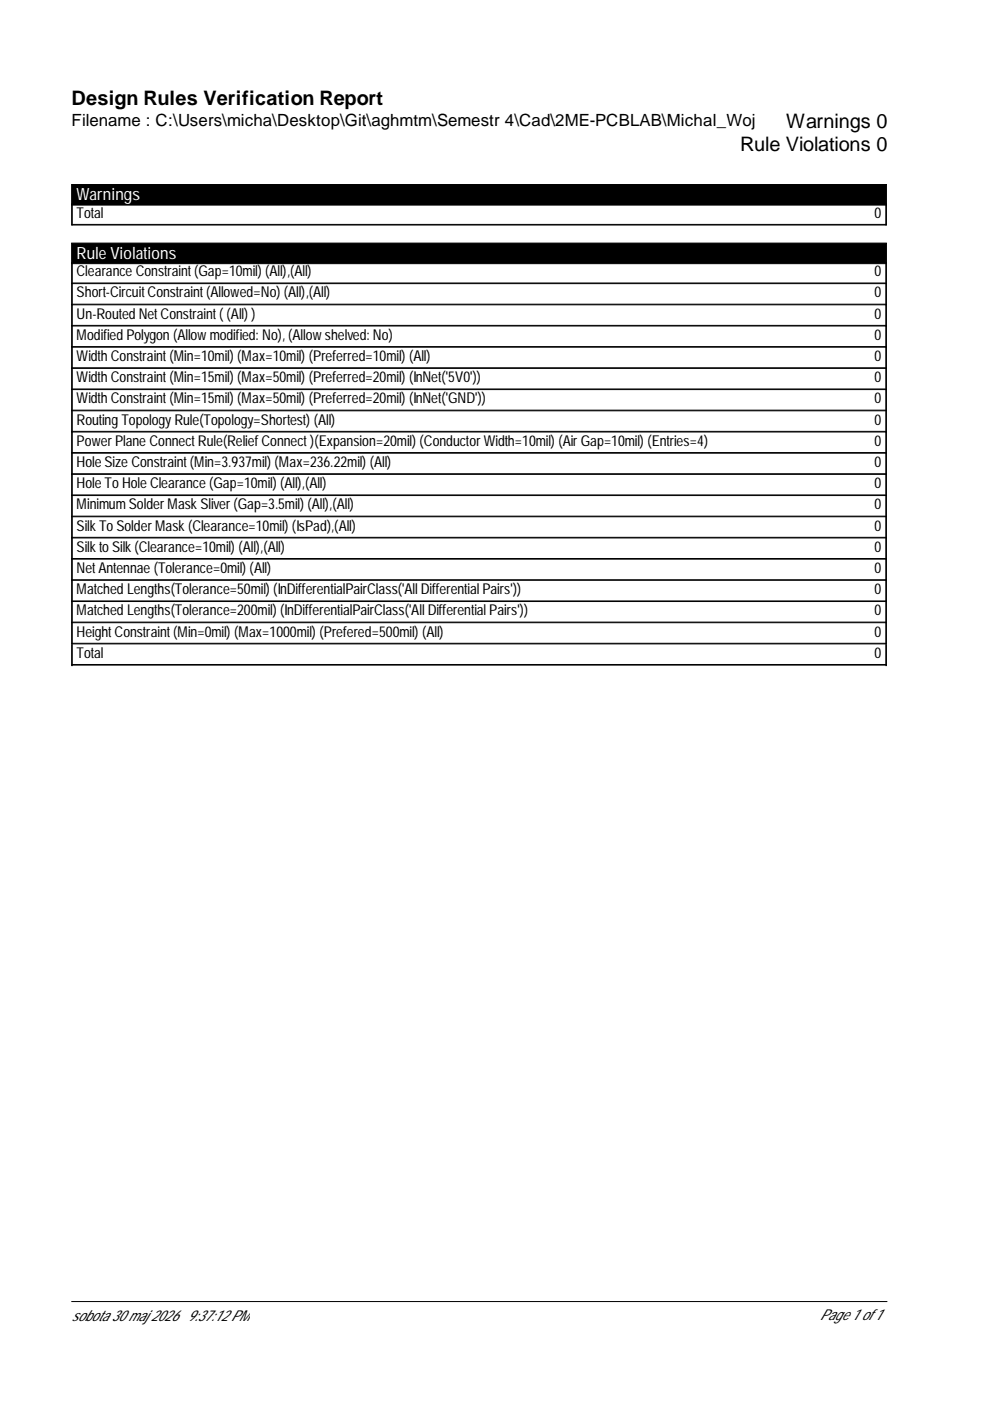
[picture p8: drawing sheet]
<svg xmlns="http://www.w3.org/2000/svg" width="210mm" height="297mm" viewBox="0 0 210 297" stroke-linecap="round" stroke-linejoin="round" font-family="sans-serif">
<defs><g id="words">
<g font-size="4.2">
<text x="15.2" y="22.2">Design Rules Verification Report</text>
<text x="166.7" y="27.1">Warnings 0</text>
<text x="156.9" y="32.1">Rule Violations 0</text>
</g>
<text font-size="3.6" x="15.2" y="26.6">Filename : C:\Users\micha\Desktop\Git\aghmtm\Semestr 4\Cad\2ME-PCBLAB\Michal_Woj</text>
<g font-size="3.6" fill="#fff">
<text x="16.2" y="42.5">Warnings</text>
<text x="16.2" y="54.9">RuleViolations</text>
</g>
<g font-size="3.2">
<text x="16.2" y="46.1">Total</text>
<text x="185.4" y="46.1">0</text>
<text x="16.2" y="58.6">ClearanceConstraint(Gap=10mil) (All),(All)</text>
<text x="185.4" y="58.6">0</text>
<text x="16.2" y="63.1">Short-CircuitConstraint(Allowed=No) (All),(All)</text>
<text x="185.4" y="63.1">0</text>
<text x="16.2" y="67.6">Un-RoutedNetConstraint((All) )</text>
<text x="185.4" y="67.6">0</text>
<text x="16.2" y="72">ModifiedPolygon(Allowmodified: No), (Allowshelved: No)</text>
<text x="16.2" y="76.5">WidthConstraint(Min=10mil) (Max=10mil) (Preferred=10mil) (All)</text>
<text x="185.4" y="72">0</text>
<text x="185.4" y="76.5">0</text>
<text x="16.2" y="81">WidthConstraint(Min=15mil) (Max=50mil) (Preferred=20mil) (InNet('5V0'))</text>
<text x="185.4" y="81">0</text>
<text x="16.2" y="85.5">WidthConstraint(Min=15mil) (Max=50mil) (Preferred=20mil) (InNet('GND'))</text>
<text x="185.4" y="85.5">0</text>
<text x="16.2" y="90">RoutingTopologyRule(Topology=Shortest) (All)</text>
<text x="16.2" y="94.5">PowerPlaneConnectRule(ReliefConnect)(Expansion=20mil) (ConductorWidth=10mil) (AirGap=10mil) (Entries=4)</text>
<text x="185.4" y="90">0</text>
<text x="185.4" y="94.5">0</text>
<text x="16.2" y="99">HoleSizeConstraint(Min=3.937mil) (Max=236.22mil) (All)</text>
<text x="185.4" y="99">0</text>
<text x="16.2" y="103.5">HoleToHoleClearance(Gap=10mil) (All),(All)</text>
<text x="16.2" y="108">MinimumSolderMaskSliver(Gap=3.5mil) (All),(All)</text>
<text x="185.4" y="103.5">0</text>
<text x="185.4" y="108">0</text>
<text x="16.2" y="112.5">SilkToSolderMask(Clearance=10mil) (IsPad),(All)</text>
<text x="185.4" y="112.5">0</text>
<text x="16.2" y="117">SilktoSilk(Clearance=10mil) (All),(All)</text>
<text x="185.4" y="117">0</text>
<text x="16.2" y="121.5">NetAntennae(Tolerance=0mil) (All)</text>
<text x="16.2" y="126">MatchedLengths(Tolerance=50mil) (InDifferentialPairClass('All Differential Pairs'))</text>
<text x="185.4" y="121.5">0</text>
<text x="185.4" y="126">0</text>
<text x="16.2" y="130.5">MatchedLengths(Tolerance=200mil) (InDifferentialPairClass('All Differential Pairs'))</text>
<text x="185.4" y="130.5">0</text>
<text x="16.2" y="135">HeightConstraint(Min=0mil) (Max=1000mil) (Prefered=500mil) (All)</text>
<text x="185.4" y="135">0</text>
<text x="16.2" y="139.6">Total</text>
<text x="185.4" y="139.6">0</text>
<text x="15.2" y="280.2">sobota30maj2026 9:37:12PM</text>
<text x="173.8" y="279.9">Page1 of1</text>
</g>
</g></defs>
<path d="M15.2 39.1h172.7v4.4h-172.7zM15.2 51.5h172.7v4.4h-172.7z" fill="#000" stroke="#000" stroke-width=".21"/>
<g fill="none" stroke="#000" stroke-width=".21">
<path d="M15.2 43.2v4.5h172.7v-4.5M15.2 47.6h172.7M15.2 55.6v80.9h172.7v-80.9M15.3 43.2v4.5M15.3 55.6v80.9M187.8 43.2v4.5M187.8 55.6v80.9M15.2 60.1h172.7M15.2 60h172.7M15.2 64.6h172.7M15.2 64.5h172.7M15.2 69.1h172.7"/>
<path d="M15.2 69h172.7M15.2 73.6h172.7M15.2 73.5h172.7M15.2 78.1h172.7M15.2 78h172.7M15.2 82.6h172.7M15.2 82.5h172.7M15.2 87.1h172.7M15.2 87h172.7M15.2 91.6h172.7M15.2 91.5h172.7M15.2 96.1h172.7"/>
<path d="M15.2 96h172.7M15.2 100.6h172.7M15.2 100.4h172.7M15.2 105.1h172.7M15.2 104.9h172.7M15.2 109.6h172.7M15.2 109.4h172.7M15.2 114.1h172.7M15.2 113.9h172.7M15.2 118.5h172.7M15.2 118.4h172.7M15.2 136.7v4.4"/>
<path d="M15.2 123h172.7M15.2 122.9h172.7M15.2 127.5h172.7M15.2 127.4h172.7M15.2 132h172.7M15.2 131.9h172.7M15.2 136.4h172.7M15.3 136.7v4.4M187.8 136.7v4.4M187.9 136.7v4.4M15.2 141h172.7M15.2 140.9h172.7"/>
<path d="M15.2 276h172.9"/>
</g>
<use href="#words"/>
</svg>
